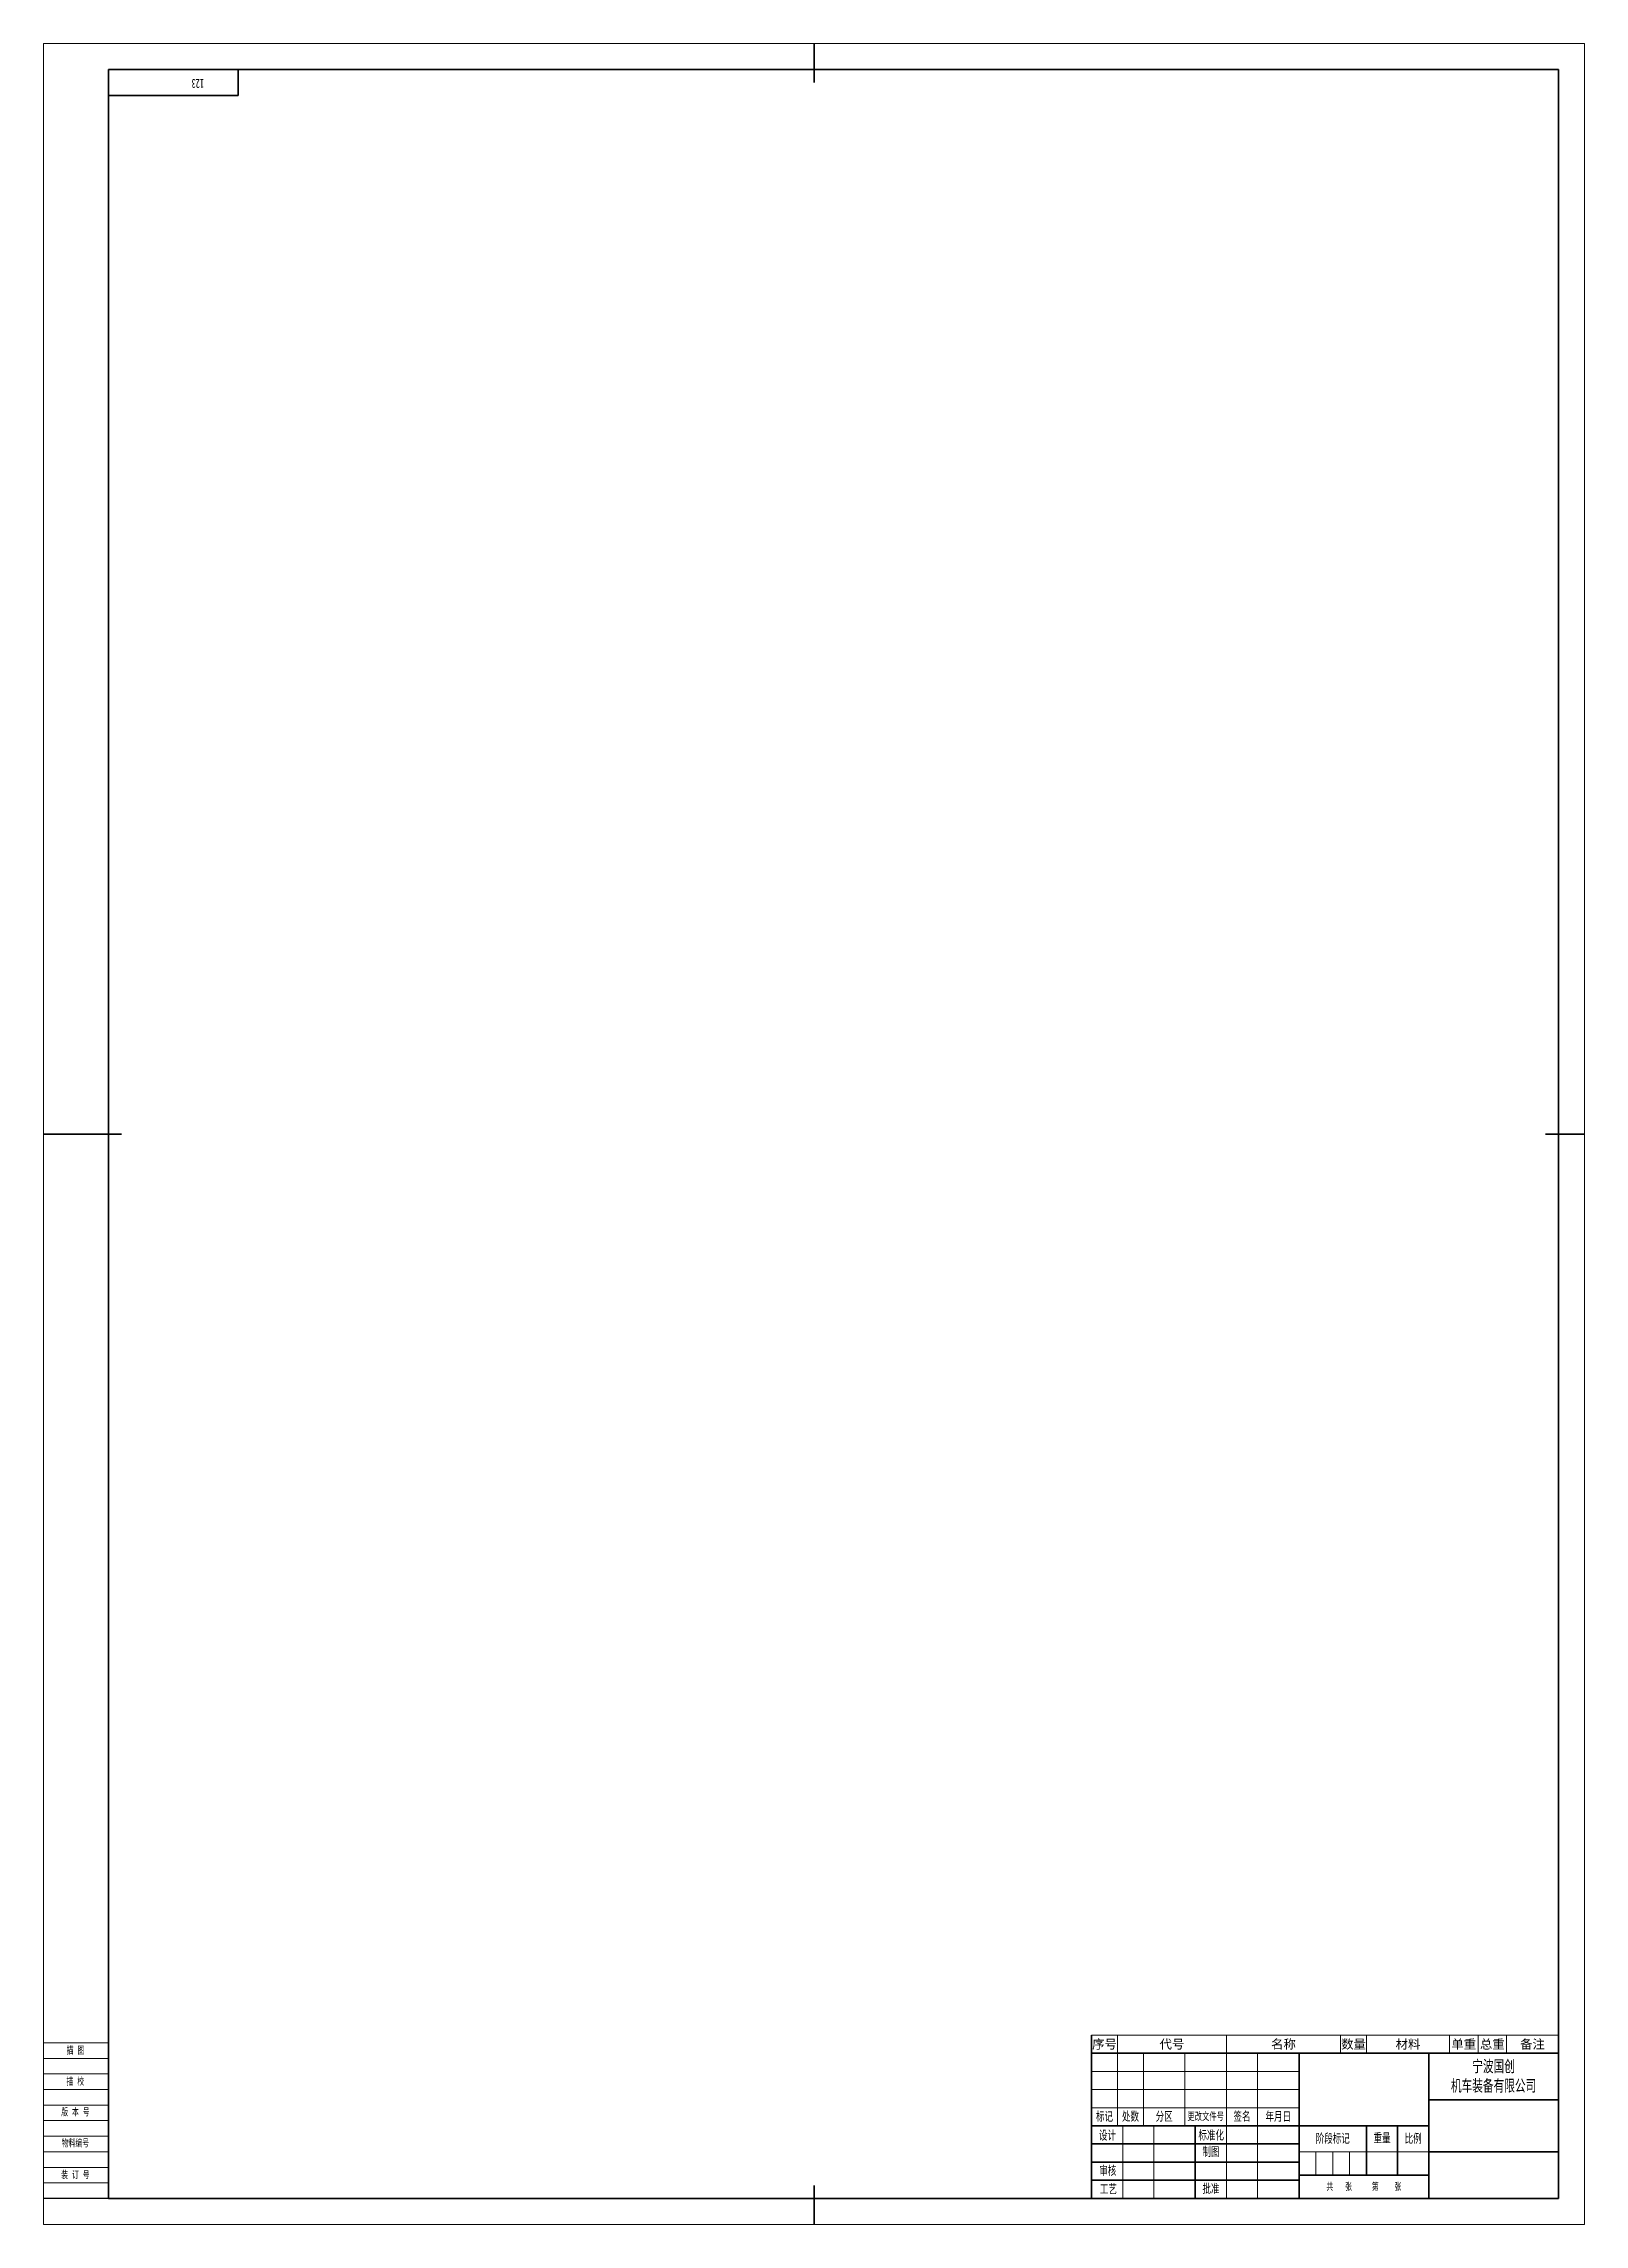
# Model space of a CAD drawing. Extents: x -584 to 10, y -66 to 775.
import ezdxf
from ezdxf.enums import TextEntityAlignment as Align

# ---------------------------------------------------------------- set-up
doc = ezdxf.new("R2010")
doc.units = 0
doc.header["$MEASUREMENT"] = 0
doc.layers.get('0').update_dxf_attribs({"linetype": 'CONTINUOUS'})
for name, color, linetype, lineweight in [('02标注线', 3, 'CONTINUOUS', 18), ('03细实线', 4, 'CONTINUOUS', 15), ('尺寸线层', 3, 'CONTINUOUS', 18), ('粗实线层', 7, 'CONTINUOUS', 35), ('细实线', 4, 'CONTINUOUS', 13), ('细实线层', 7, 'CONTINUOUS', 18)]:
    doc.layers.add(name, color=color, linetype=linetype, lineweight=lineweight)
doc.layers.add('1', color=7, linetype='CONTINUOUS')
doc.styles.add('仿宋', font='simfang.ttf', dxfattribs={"width": 0.67, "height": 2.8})
doc.styles.add('宋体', font='')
doc.styles.add('标准', font='txt.shx', dxfattribs={"bigfont": 'gbcbig.shx'})
doc.styles.get('宋体').set_extended_font_data('宋体')

# ---------------------------------------------------------------- blocks, each defined once
blk = doc.blocks.new('*X116')
at = {"layer": '粗实线层'}
for p, q in [((50, 0), (50, -10)), ((50, -10), (0, -10))]:
    blk.add_line(p, q, dxfattribs=at)
at = {"layer": '尺寸线层', "style": '标准'}
blk.add_attdef('图纸编号', text='', height=5.19, rotation=180, dxfattribs=at).set_placement((25, -5), align=Align.MIDDLE_CENTER)
blk = doc.blocks.new('$CAXA_FRAME_13B17AC1$_5')
at = {"layer": '粗实线层'}
for p, q in [((0, 420.5), (0, 405.5)), ((-272, 410.5), (-272, -410.5)), ((287, 410.5), (-272, 410.5)), ((287, -410.5), (287, 410.5)), ((-297, 0), (-267, 0)), ((297, 0), (282, 0)), ((-272, -410.5), (287, -410.5)), ((0, -420.5), (0, -405.5))]:
    blk.add_line(p, q, dxfattribs=at)
at = {"layer": '细实线层'}
for p, q in [((297, 420.5), (-297, 420.5)), ((-297, 420.5), (-297, -420.5)), ((297, -420.5), (297, 420.5)), ((-297, -420.5), (297, -420.5))]:
    blk.add_line(p, q, dxfattribs=at)
blk = doc.blocks.new('SPCADTITLE')
at = {"layer": '粗实线层'}
for p, q in [((-180, 56), (-180, 0)), ((-180, 56), (0, 56)), ((-100, 56), (-100, 0)), ((-50, 56), (-50, 0)), ((0, 0), (0, 56)), ((0, 38), (-50, 38)), ((-50, 28), (-180, 28)), ((-140, 28), (-140, 0)), ((-74, 28), (-74, 9)), ((-62, 28), (-62, 9)), ((-100, 21), (-180, 21)), ((0, 18), (-50, 18)), ((-100, 14), (-180, 14)), ((-50, 9), (-100, 9)), ((-100, 7), (-180, 7)), ((0, 0), (-180, 0))]:
    blk.add_line(p, q, dxfattribs=at)
at = {"layer": '细实线层'}
for p, q in [((-170, 56), (-170, 28)), ((-160, 56), (-160, 28)), ((-144, 56), (-144, 28)), ((-128, 56), (-128, 0)), ((-116, 56), (-116, 0)), ((-100, 49), (-180, 49)), ((-584, 36), (-559, 36)), ((-100, 42), (-180, 42)), ((-100, 35), (-180, 35)), ((-584, 30), (-559, 30)), ((-168, 28), (-168, 0)), ((-156, 28), (-156, 0)), ((-584, 24), (-559, 24)), ((-584, 18), (-559, 18)), ((-50, 18), (-100, 18)), ((-93.5, 18), (-93.5, 9)), ((-87, 18), (-87, 9)), ((-80.5, 18), (-80.5, 9)), ((-584, 12), (-559, 12))]:
    blk.add_line(p, q, dxfattribs=at)
at = {"layer": '02标注线', "char_height": 3.5, "attachment_point": 5, "line_spacing_factor": 0.963108, "style": '仿宋'}
for s, insert, width in [('阶段标记', (-87, 23), 26), ('重量', (-68, 23.25), 12), ('比例', (-56, 23), 12)]:
    blk.add_mtext(s, dxfattribs=dict(at, insert=insert, width=width))
at = {"layer": '03细实线', "style": '仿宋'}
for tag, height, width, p in [('USR_DJ', 3.5, 0.699444, (-68, 13.5)), ('比例', 3.5, 0.699444, (-56, 13.5)), ('共几张', 2, 0.67, (-84.11, 4.69)), ('第几张', 2, 0.67, (-66.9, 4.71))]:
    blk.add_attdef(tag, text='', height=height, dxfattribs=dict(at, width=width)).set_placement(p, align=Align.MIDDLE_CENTER)
at = {"layer": '1'}
for tag, height, style, width, p, p2 in [('SHEJI', 6.36, '宋体', 0.506972, (-167.75, 21.36), (-156.22, 21.36)), ('RIQI1', 2.8, '仿宋', 0.932592, (-153.13, 22.72), (-143.58, 22.72)), ('BIAOZHUNHUA', 6.36, '宋体', 0.230442, (-127.75, 21.36), (-116.22, 21.36)), ('RIQI4', 2.8, '仿宋', 0.932592, (-113.13, 22.72), (-103.58, 22.72)), ('ZHITU', 6.36, '宋体', 0.506972, (-127.75, 14.36), (-116.22, 14.36)), ('RIQI5', 2.8, '仿宋', 0.932592, (-113.13, 15.72), (-103.58, 15.72)), ('SHENHE', 6.36, '宋体', 0.422477, (-167.75, 7.36), (-156.22, 7.36)), ('RIQI2', 2.8, '仿宋', 0.932592, (-153.13, 8.72), (-143.58, 8.72)), ('GONGYI', 6.36, '宋体', 0.422477, (-167.75, 0.36), (-156.22, 0.36)), ('RIQI3', 2.8, '仿宋', 0.932592, (-153.13, 1.72), (-143.58, 1.72)), ('PIZHUN', 6.36, '宋体', 0.422477, (-127.75, 0.36), (-116.22, 0.36)), ('RIQI6', 2.8, '仿宋', 0.932592, (-113.13, 1.72), (-103.58, 1.72))]:
    blk.add_attdef(tag, text='', height=height, dxfattribs=dict(at, style=style, width=width)).set_placement(p, p2, align=Align.FIT)
at = {"layer": '1', "style": '标准', "width": 0.667, "flags": 1}
blk.add_attdef('ITEMKINDID', text='', height=2.5, dxfattribs=at).set_placement((-108.09, 10.09), align=Align.MIDDLE_CENTER)
at = {"layer": '尺寸线层', "attachment_point": 5, "line_spacing_factor": 0.963108, "style": '仿宋'}
for s, insert, char_height, width in [('版 本 号', (-571.74, 33.24), 2.8, 39.9562), ('标记', (-175, 31.5), 3.5, 16), ('处数', (-165, 31.5), 3.5, 16), ('分区', (-152, 31.5), 3.5, 16), ('签名', (-122, 31.5), 3.5, 16), ('年月日', (-108, 31.5), 3.5, 16), ('设计', (-173.87, 24.21), 3.5, 16), ('更改文件号', (-136, 31.5), 3, 16), ('标准化', (-133.87, 24.28), 3.5, 16), ('物料编号', (-571.74, 21.24), 2.8, 39.9562), ('制图', (-133.95, 17.92), 3.5, 16), ('审核', (-173.72, 10.6), 3.5, 16), ('工艺', (-173.5, 3.57), 3.5, 16), ('批准', (-133.95, 3.65), 3.5, 16), ('共   张     第    张', (-75.02, 4.44), 2.8, 46.2253)]:
    blk.add_mtext(s, dxfattribs=dict(at, insert=insert, char_height=char_height, width=width))
at = {"layer": '细实线', "insert": (-25, 47), "char_height": 4.5, "width": 50, "attachment_point": 5, "style": '仿宋'}
blk.add_mtext('{\\C3;宁波国创\\P机车装备有限公司}', dxfattribs=at)
at = {"layer": '细实线', "style": '仿宋', "width": 0.67}
for tag, p in [('MATERIAL', (-75, 42)), ('ITEMNAME', (-25, 28)), ('DRAWID', (-25, 9))]:
    blk.add_attdef(tag, text='', height=4.2, dxfattribs=at).set_placement(p, align=Align.MIDDLE_CENTER)
at = {"layer": '细实线', "ltscale": 0.5, "style": '宋体', "width": 0.455714}
blk.add_attdef('REVLABEL', text='', height=2.5, dxfattribs=at).set_placement((-574.57, 25.83), (-568.05, 25.83), align=Align.FIT)
at = {"layer": '细实线', "ltscale": 0.5, "style": '仿宋', "width": 0.67}
blk.add_attdef('ITEMCODE', text='', height=2.8, dxfattribs=at).set_placement((-571.7, 14.98), align=Align.MIDDLE_CENTER)
blk = doc.blocks.new('SPCADBOM')
for p, q in [((0, 0), (-180, 0)), ((0, 7), (0, 0))]:
    blk.add_line(p, q)
at = {"layer": '03细实线', "color": 0}
blk.add_line((0, 7), (-180, 7), dxfattribs=at)
at = {"layer": '03细实线'}
for p, q in [((-170, 7), (-170, 0)), ((-128, 7), (-128, 0)), ((-84, 7), (-84, 0)), ((-74, 7), (-74, 0)), ((-42, 7), (-42, 0)), ((-31, 7), (-31, 0)), ((-20, 7), (-20, 0))]:
    blk.add_line(p, q, dxfattribs=at)
at = {"layer": '粗实线层'}
blk.add_line((-180, 0), (-180, 7), dxfattribs=at)
at = {"layer": '细实线', "style": '仿宋'}
for tag, p in [('PI_INCEALSEQ', (-175, 3.5)), ('DRAWID', (-149, 3.5)), ('ITEMNAME', (-106, 3.5)), ('QTY', (-79, 3.5)), ('MATERIAL', (-58, 3.5)), ('USR_DJ', (-36.5, 3.5)), ('USR_ZJ', (-25.5, 3.5)), ('NOTE', (-10, 3.5))]:
    blk.add_attdef(tag, text='', height=3.5, dxfattribs=at).set_placement(p, align=Align.MIDDLE_CENTER)
at = {"layer": '细实线', "style": '仿宋', "flags": 1}
blk.add_attdef('ITEMCODE', text='', height=3.5, dxfattribs=at).set_placement((7.67, 3.51), align=Align.MIDDLE_CENTER)

msp = doc.modelspace()

# ---------------------------------------------------------------- linework, layer by layer
msp.add_line((-559, -56), (-584, -56))
at = {"layer": '细实线层'}
for p, q in [((-584, 4), (-559, 4)), ((-584, -2), (-559, -2)), ((-584, -8), (-559, -8)), ((-584, -14), (-559, -14)), ((-584, -50), (-559, -50))]:
    msp.add_line(p, q, dxfattribs=at)

# ---------------------------------------------------------------- block references
msp.add_blockref('SPCADTITLE', (0, -56))
msp.add_blockref('SPCADBOM', (0, 0)).add_auto_attribs({'PI_INCEALSEQ': '序号', 'ITEMNAME': '名称', 'QTY': '数量', 'MATERIAL': '材料', 'USR_DJ': '单重', 'USR_ZJ': '总重', 'NOTE': '备注', 'DRAWID': '代号'})
at = {"layer": '粗实线层'}
for name, p in [('$CAXA_FRAME_13B17AC1$_5', (-287, 354.5)), ('*X116', (-559, 765))]:
    msp.add_blockref(name, p, dxfattribs=at)

# ---------------------------------------------------------------- texts
at = {"insert": (-522.17, 757.81), "char_height": 3.5, "attachment_point": 1, "rotation": 180, "style": '仿宋'}
msp.add_mtext_dynamic_manual_height_columns('123', width=34.3712, gutter_width=14, heights=[0], dxfattribs=at)
at = {"layer": '尺寸线层', "style": '仿宋', "width": 0.67}
for s, p in [('描 图', (-575.1, -0.23)), ('描 校', (-575.17, -12.21)), ('装 订 号', (-577.23, -48.23))]:
    msp.add_text(s, height=2.8, dxfattribs=at).set_placement(p)

doc.saveas('drawing.dxf')
